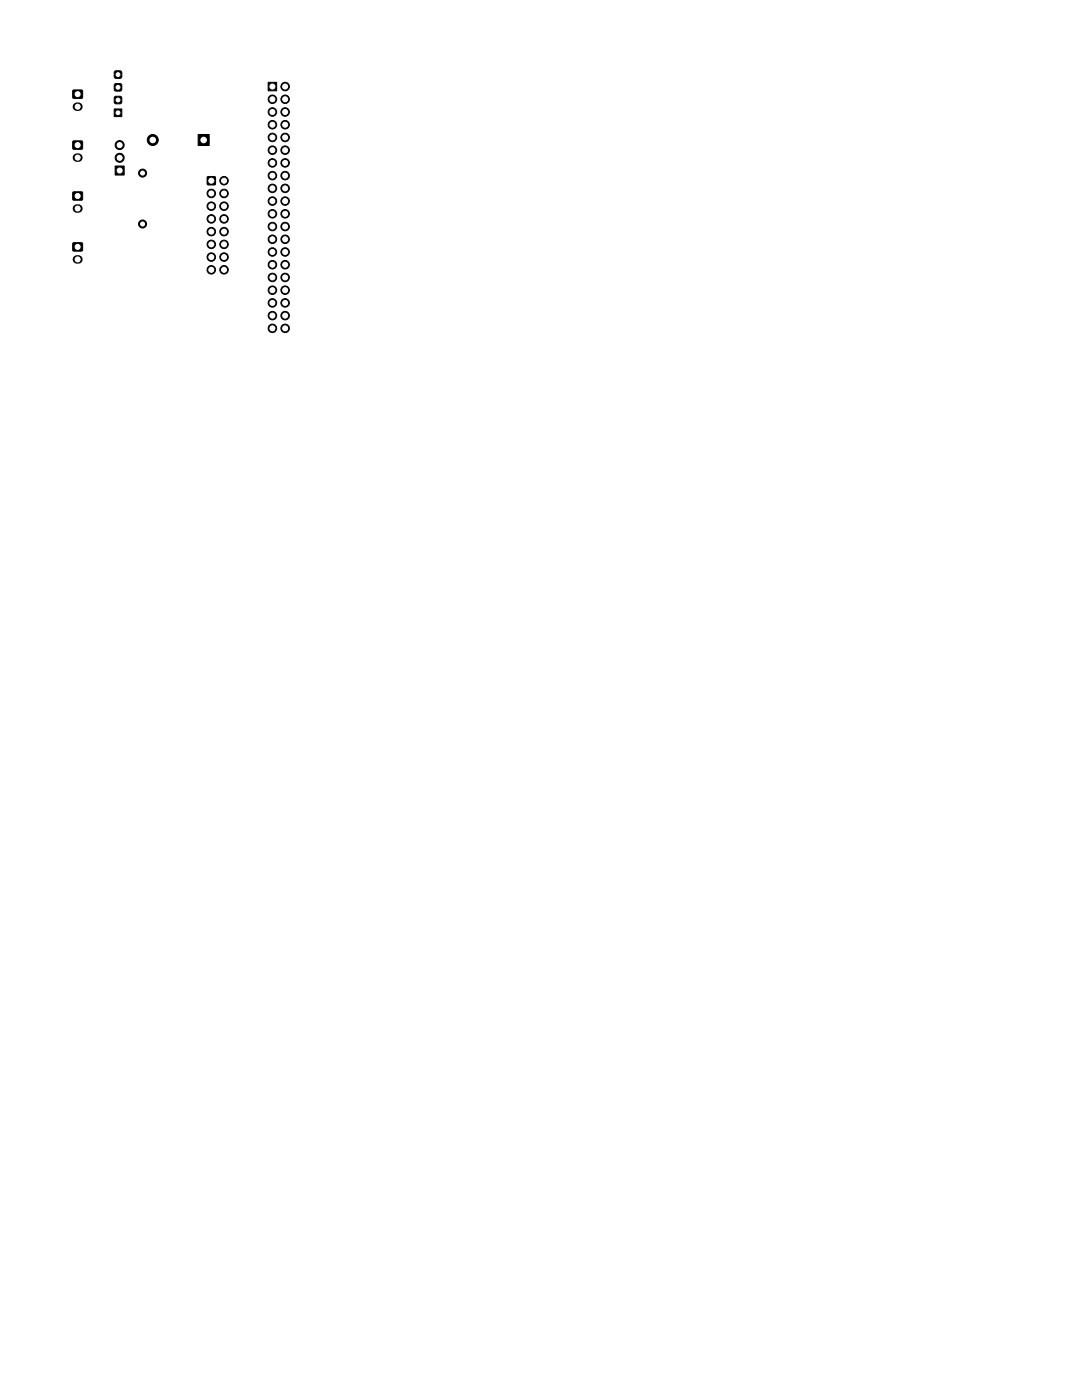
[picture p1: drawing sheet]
<svg xmlns="http://www.w3.org/2000/svg" width="216mm" height="279mm" viewBox="0 0 216 279" stroke-linecap="round" stroke-linejoin="round" font-family="sans-serif">
<g fill="#000" stroke="#000" stroke-width=".2">
<path d="M14.6 18h1.8v1.6h-1.8zM22.9 14.2l.2-.1 1.1 .1 .1 .3-.1 1-.3 .1-1-.1-.1-.2zM22.9 16.8l.2-.1 1.1 .1 .1 .2-.1 1.1-.3 .1-1-.1-.1-.3zM22.9 19.3l.2-.1 1.1 .1 .1 .3-.1 1-.3 .1-1-.1-.1-.3zM53.5 16.4h1.7v1.7h-1.7zM14.6 38.3h1.8v1.6h-1.8zM14.6 28.2h1.8v1.5h-1.8zM22.8 21.7h1.5v1.6h-1.5zM23 33.1h1.8v1.8h-1.8zM39.5 26.8h2.2v2.2h-2.2zM41.4 35.3h1.5v1.5h-1.5zM14.6 48.5h1.8v1.5l-1.8 .1z"/>
<circle cx="54.4" cy="19.8" r=".85"/>
<circle cx="56.9" cy="17.3" r=".85"/>
<circle cx="56.9" cy="19.8" r=".85"/>
<circle cx="23.9" cy="29" r=".9"/>
<circle cx="23.9" cy="31.5" r=".9"/>
<circle cx="28.4" cy="34.5" r=".8"/>
<circle cx="30.5" cy="27.9" r="1.1"/>
<circle cx="42.2" cy="38.6" r=".85"/>
<circle cx="44.7" cy="38.6" r=".85"/>
<circle cx="44.7" cy="36.1" r=".85"/>
<circle cx="54.4" cy="37.6" r=".85"/>
<circle cx="54.4" cy="27.4" r=".85"/>
<circle cx="54.4" cy="30" r=".85"/>
<circle cx="54.4" cy="35.1" r=".85"/>
<circle cx="54.4" cy="32.5" r=".85"/>
<circle cx="54.4" cy="24.9" r=".85"/>
<circle cx="54.4" cy="22.4" r=".85"/>
<circle cx="56.9" cy="32.5" r=".85"/>
<circle cx="56.9" cy="35.1" r=".85"/>
<circle cx="56.9" cy="27.4" r=".85"/>
<circle cx="56.9" cy="30" r=".85"/>
<circle cx="56.9" cy="37.6" r=".85"/>
<circle cx="56.9" cy="24.9" r=".85"/>
<circle cx="56.9" cy="22.4" r=".85"/>
<circle cx="28.4" cy="44.7" r=".8"/>
<circle cx="42.2" cy="53.8" r=".85"/>
<circle cx="42.2" cy="48.8" r=".85"/>
<circle cx="42.2" cy="46.2" r=".85"/>
<circle cx="42.2" cy="41.1" r=".85"/>
<circle cx="42.2" cy="43.7" r=".85"/>
<circle cx="42.2" cy="51.3" r=".85"/>
<circle cx="44.7" cy="53.8" r=".85"/>
<circle cx="44.7" cy="48.8" r=".85"/>
<circle cx="44.7" cy="46.2" r=".85"/>
<circle cx="44.7" cy="51.3" r=".85"/>
<circle cx="44.7" cy="41.1" r=".85"/>
<circle cx="44.7" cy="43.7" r=".85"/>
<circle cx="54.4" cy="50.3" r=".85"/>
<circle cx="54.4" cy="42.7" r=".85"/>
<circle cx="54.4" cy="40.1" r=".85"/>
<circle cx="54.4" cy="57.9" r=".85"/>
<circle cx="54.4" cy="47.8" r=".85"/>
<circle cx="54.4" cy="55.4" r=".85"/>
<circle cx="54.4" cy="52.8" r=".85"/>
<circle cx="54.4" cy="45.2" r=".85"/>
<circle cx="56.9" cy="55.4" r=".85"/>
<circle cx="56.9" cy="40.1" r=".85"/>
<circle cx="56.9" cy="42.7" r=".85"/>
<circle cx="56.9" cy="52.8" r=".85"/>
<circle cx="56.9" cy="45.2" r=".85"/>
<circle cx="56.9" cy="47.8" r=".85"/>
<circle cx="56.9" cy="50.3" r=".85"/>
<circle cx="56.9" cy="57.9" r=".85"/>
<circle cx="54.4" cy="60.5" r=".85"/>
<circle cx="54.4" cy="65.5" r=".85"/>
<circle cx="54.4" cy="63" r=".85"/>
<circle cx="56.9" cy="63" r=".85"/>
<circle cx="56.9" cy="65.5" r=".85"/>
<circle cx="56.9" cy="60.5" r=".85"/>
</g>
<path d="M15.3 21.3h.3M15.3 31.5h.3M15.3 41.6h.3M15.3 51.8h.3" fill="none" stroke="#000" stroke-width="1.7"/>
<g fill="#fff" stroke="#fff" stroke-width=".2">
<circle cx="44.7" cy="53.8" r=".5"/>
<circle cx="44.7" cy="51.3" r=".5"/>
<circle cx="44.7" cy="48.8" r=".5"/>
<circle cx="44.7" cy="46.2" r=".5"/>
<circle cx="44.7" cy="43.7" r=".5"/>
<circle cx="44.7" cy="41.1" r=".5"/>
<circle cx="44.7" cy="38.6" r=".5"/>
<circle cx="44.7" cy="36.1" r=".5"/>
<circle cx="42.2" cy="53.8" r=".5"/>
<circle cx="42.2" cy="51.3" r=".5"/>
<circle cx="42.2" cy="48.8" r=".5"/>
<circle cx="42.2" cy="46.2" r=".5"/>
<circle cx="42.2" cy="43.7" r=".5"/>
<circle cx="42.2" cy="41.1" r=".5"/>
<circle cx="42.2" cy="38.6" r=".5"/>
<circle cx="42.2" cy="36.1" r=".5"/>
<circle cx="56.9" cy="65.5" r=".5"/>
<circle cx="54.4" cy="65.5" r=".5"/>
<circle cx="56.9" cy="63" r=".5"/>
<circle cx="54.4" cy="63" r=".5"/>
<circle cx="56.9" cy="60.5" r=".5"/>
<circle cx="54.4" cy="60.5" r=".5"/>
<circle cx="56.9" cy="57.9" r=".5"/>
<circle cx="54.4" cy="57.9" r=".5"/>
<circle cx="56.9" cy="55.4" r=".5"/>
<circle cx="54.4" cy="55.4" r=".5"/>
<circle cx="56.9" cy="52.8" r=".5"/>
<circle cx="54.4" cy="52.8" r=".5"/>
<circle cx="56.9" cy="50.3" r=".5"/>
<circle cx="54.4" cy="50.3" r=".5"/>
<circle cx="56.9" cy="47.8" r=".5"/>
<circle cx="54.4" cy="47.8" r=".5"/>
<circle cx="56.9" cy="45.2" r=".5"/>
<circle cx="54.4" cy="45.2" r=".5"/>
<circle cx="56.9" cy="42.7" r=".5"/>
<circle cx="54.4" cy="42.7" r=".5"/>
<circle cx="56.9" cy="40.1" r=".5"/>
<circle cx="54.4" cy="40.1" r=".5"/>
<circle cx="56.9" cy="37.6" r=".5"/>
<circle cx="54.4" cy="37.6" r=".5"/>
<circle cx="56.9" cy="35.1" r=".5"/>
<circle cx="54.4" cy="35.1" r=".5"/>
<circle cx="56.9" cy="32.5" r=".5"/>
<circle cx="54.4" cy="32.5" r=".5"/>
<circle cx="56.9" cy="30" r=".5"/>
<circle cx="54.4" cy="30" r=".5"/>
<circle cx="56.9" cy="27.4" r=".5"/>
<circle cx="54.4" cy="27.4" r=".5"/>
<circle cx="56.9" cy="24.9" r=".5"/>
<circle cx="54.4" cy="24.9" r=".5"/>
<circle cx="56.9" cy="22.4" r=".5"/>
<circle cx="54.4" cy="22.4" r=".5"/>
<circle cx="56.9" cy="19.8" r=".5"/>
<circle cx="54.4" cy="19.8" r=".5"/>
<circle cx="56.9" cy="17.3" r=".5"/>
<circle cx="54.4" cy="17.3" r=".5"/>
<circle cx="15.5" cy="41.6" r=".5"/>
<circle cx="15.5" cy="39.1" r=".5"/>
<circle cx="23.5" cy="14.9" r=".38"/>
<circle cx="23.5" cy="17.4" r=".38"/>
<circle cx="23.5" cy="20" r=".38"/>
<circle cx="23.5" cy="22.5" r=".38"/>
<circle cx="23.9" cy="29" r=".5"/>
<circle cx="23.9" cy="31.5" r=".5"/>
<circle cx="23.9" cy="34" r=".5"/>
<circle cx="30.5" cy="27.9" r=".55"/>
<circle cx="40.6" cy="27.9" r=".55"/>
<circle cx="15.5" cy="18.8" r=".5"/>
<circle cx="15.5" cy="21.3" r=".5"/>
<circle cx="15.5" cy="51.8" r=".5"/>
<circle cx="15.5" cy="49.3" r=".5"/>
<circle cx="15.5" cy="29" r=".5"/>
<circle cx="15.5" cy="31.5" r=".5"/>
<circle cx="28.4" cy="44.7" r=".4"/>
<circle cx="28.4" cy="34.5" r=".4"/>
</g>
</svg>
